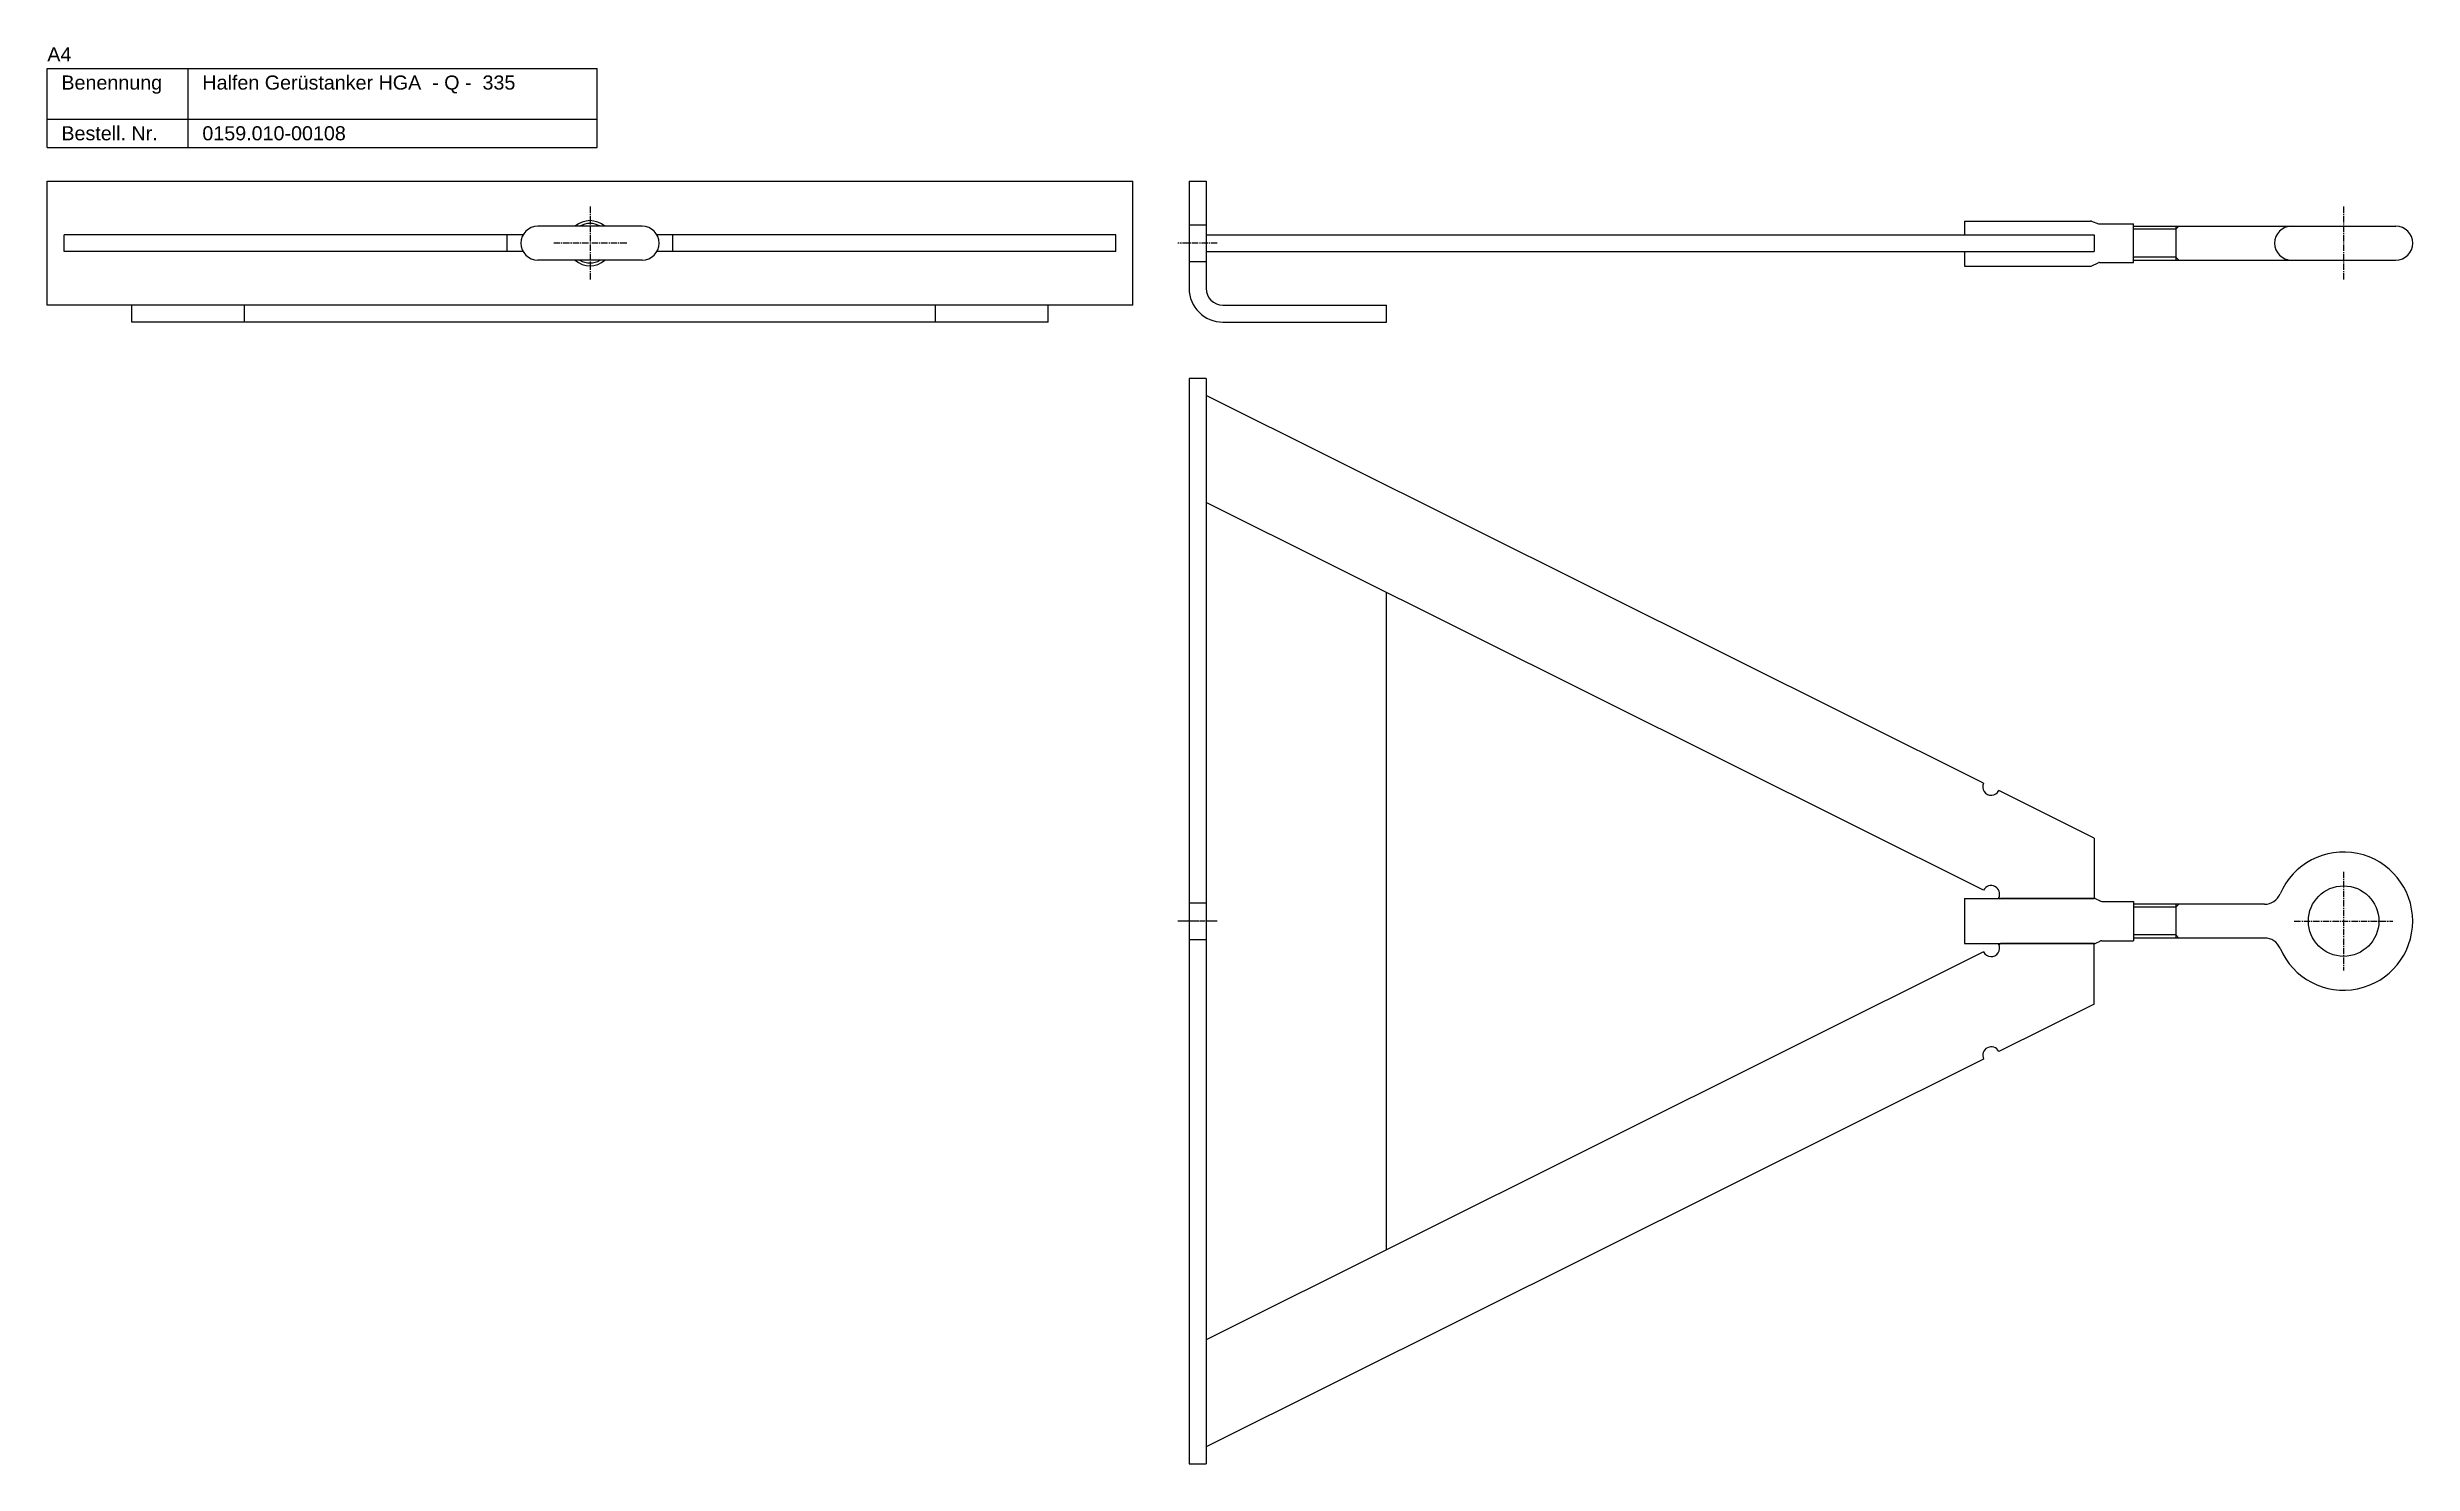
# Model space of a CAD drawing. Header units: inches. Extents: x 9 to 6602, y 8 to 536.
# Drawn here: x 4823 to 5662, y 33 to 536 of the extents above; entities that cross this region are included whole.
import ezdxf

# ---------------------------------------------------------------- set-up
doc = ezdxf.new("R2010")
doc.units = ezdxf.units.IN
doc.header["$MEASUREMENT"] = 0
doc.linetypes.add('MITTE2', pattern=[1.125, 0.75, -0.125, 0.125, -0.125])
doc.linetypes.add('VERDECKT2', pattern=[0.1875, 0.125, -0.0625])
doc.layers.add('Halfen', color=2, linetype='Continuous')
doc.styles.add('ARIAL50', font='ARIAL.TTF', dxfattribs={"height": 5})

msp = doc.modelspace()

# ---------------------------------------------------------------- linework, layer by layer
at = {"layer": 'Halfen'}
for p, q in [((4823.15, 528.16), (5018.15, 528.16)), ((4823.15, 500.16), (4823.15, 528.16)), ((4873.15, 500.16), (4873.15, 528.16)), ((5018.15, 500.16), (5018.15, 528.16)), ((4823.15, 510.16), (5018.15, 510.16)), ((4823.15, 500.16), (5018.15, 500.16)), ((4823.15, 488.16), (5208.15, 488.16)), ((4823.15, 444.16), (4823.15, 488.16)), ((5208.15, 444.16), (5208.15, 488.16)), ((5228.15, 488.16), (5228.15, 450.16)), ((5228.15, 488.16), (5234.15, 488.16)), ((5234.15, 488.16), (5234.15, 450.16)), ((5034.15, 472.16), (4997.15, 472.16)), ((5503.15, 474.01), (5547.88, 474.01)), ((5503.15, 474.01), (5503.15, 469.16)), ((5548.22, 473.95), (5550.68, 473.07)), ((5551.02, 473.01), (5563.15, 473.01)), ((5563.15, 459.31), (5563.15, 473.01)), ((5563.15, 472.16), (5656.15, 472.16)), ((4991.95, 469.16), (4829.15, 469.16)), ((4829.15, 463.16), (4829.15, 469.16)), ((4991.95, 463.16), (4829.15, 463.16)), ((4986.24, 463.16), (4986.24, 469.16)), ((5202.15, 469.16), (5039.35, 469.16)), ((5202.15, 463.16), (5039.35, 463.16)), ((5045.06, 463.16), (5045.06, 469.16)), ((5202.15, 463.16), (5202.15, 469.16)), ((5234.15, 469.16), (5549.15, 469.16)), ((5234.15, 463.16), (5549.15, 463.16)), ((5503.15, 463.16), (5503.15, 458.01)), ((5549.15, 469.16), (5549.15, 463.16)), ((5034.15, 460.16), (4997.15, 460.16)), ((5503.15, 458.01), (5547.88, 458.01)), ((5548.32, 458.11), (5550.58, 459.21)), ((5551.02, 459.31), (5563.15, 459.31)), ((5563.15, 460.16), (5656.15, 460.16)), ((5208.15, 444.16), (4823.15, 444.16)), ((4853.15, 438.16), (4853.15, 444.16)), ((5178.15, 438.16), (4853.15, 438.16)), ((4893.15, 438.16), (4893.15, 444.16)), ((5138.15, 438.16), (5138.15, 444.16)), ((5178.15, 438.16), (5178.15, 444.16)), ((5240.15, 444.16), (5298.15, 444.16)), ((5240.15, 438.16), (5298.15, 438.16)), ((5298.15, 438.16), (5298.15, 444.16)), ((5228.15, 418.16), (5228.15, 33.16)), ((5234.15, 418.16), (5228.15, 418.16)), ((5234.15, 418.16), (5234.15, 33.16)), ((5509.97, 274.62), (5234.15, 412.16)), ((5509.97, 236.62), (5234.15, 374.17)), ((5298.15, 109.07), (5298.15, 342.25)), ((5549.15, 255.08), (5515.34, 271.94)), ((5549.15, 255.08), (5549.15, 233.66)), ((5503.15, 233.66), (5549.15, 233.66)), ((5503.15, 233.66), (5503.15, 217.66)), ((5515.34, 233.95), (5515.9, 233.66)), ((5549.15, 233.66), (5515.9, 233.66)), ((5549.81, 233.51), (5551.24, 232.81)), ((5551.89, 232.66), (5563.15, 232.66)), ((5563.15, 232.66), (5563.15, 218.66)), ((5609.61, 231.66), (5563.15, 231.66)), ((5549.81, 217.81), (5551.24, 218.51)), ((5551.89, 218.66), (5563.15, 218.66)), ((5609.61, 219.66), (5563.15, 219.66)), ((5509.97, 214.7), (5234.15, 77.16)), ((5503.15, 217.66), (5549.15, 217.66)), ((5515.34, 217.38), (5515.9, 217.66)), ((5549.15, 217.66), (5515.9, 217.66)), ((5549.15, 196.25), (5549.15, 217.66)), ((5549.15, 196.25), (5515.34, 179.39)), ((5509.97, 176.71), (5234.15, 39.16)), ((5228.15, 33.16), (5234.15, 33.16))]:
    msp.add_line(p, q, dxfattribs=at)
at = {"layer": 'Halfen', "color": 1, "linetype": 'MITTE2', "ltscale": 3}
for p, q in [((5015.65, 479.16), (5015.65, 453.17)), ((5637.65, 479.16), (5637.65, 453.16)), ((5028.65, 466.16), (5002.65, 466.16)), ((5238.15, 466.16), (5224.15, 466.16)), ((5637.65, 243.16), (5637.65, 208.16)), ((5620.15, 225.66), (5655.15, 225.66))]:
    msp.add_line(p, q, dxfattribs=at)
at = {"layer": 'Halfen', "color": 1, "linetype": 'VERDECKT2', "ltscale": 1.5}
for p, q in [((5228.15, 472.66), (5234.15, 472.66)), ((5228.15, 459.66), (5234.15, 459.66)), ((5228.15, 232.16), (5234.15, 232.16)), ((5228.15, 219.16), (5234.15, 219.16))]:
    msp.add_line(p, q, dxfattribs=at)
at = {"layer": 'Halfen', "color": 1}
for p, q in [((5578.15, 471.09), (5563.15, 471.09)), ((5578.15, 472.16), (5578.15, 460.16)), ((5578.15, 471.09), (5579.15, 472.16)), ((5578.15, 461.24), (5563.15, 461.24)), ((5578.15, 461.24), (5579.15, 460.16)), ((5578.15, 230.59), (5563.15, 230.59)), ((5578.15, 231.66), (5578.15, 219.66)), ((5578.15, 230.59), (5579.15, 231.66)), ((5578.15, 220.74), (5563.15, 220.74)), ((5578.15, 220.74), (5579.15, 219.66))]:
    msp.add_line(p, q, dxfattribs=at)
at = {"layer": 'Halfen', "color": 1, "linetype": 'MITTE2'}
msp.add_line((5238.15, 225.66), (5224.15, 225.66), dxfattribs=at)
at = {"layer": 'Halfen'}
msp.add_circle((5637.65, 225.66), 12.5, dxfattribs=at)
for centre, radius, start, end in [((4997.15, 466.16), 6, 90, 270), ((5015.65, 466.16), 8, 48.59038, 131.40962), ((5015.65, 466.16), 7, 58.99728, 121.00272), ((5034.15, 466.16), 6, 270, 90), ((5547.88, 473.01), 1, 70.25435, 90), ((5551.02, 474.01), 1, 250.25435, 270), ((5619.15, 466.16), 6, 90, 270), ((5656.15, 466.16), 6, 270, 90), ((5015.65, 466.16), 8, 228.59038, 311.40962), ((5015.65, 466.16), 7, 238.99728, 301.00272), ((5547.88, 459.01), 1, 270, 295.93155), ((5551.02, 458.31), 1, 90, 115.93155), ((5240.15, 450.16), 12, 180, 270), ((5240.15, 450.16), 6, 180, 270), ((5512.65, 273.28), 3, 153.49506, 333.49506), ((5637.65, 225.66), 24.5, 203.16888, 156.83112), ((5512.65, 235.28), 3, 333.49506, 153.49506), ((5609.61, 237.66), 6, 270, 336.83112), ((5549.15, 232.16), 1.5, 63.99577, 90), ((5551.89, 234.16), 1.5, 243.99577, 270), ((5551.89, 217.16), 1.5, 90, 116.00423), ((5609.61, 213.66), 6, 23.16888, 90), ((5512.65, 216.04), 3, 206.50494, 26.50494), ((5549.15, 219.16), 1.5, 270, 296.00423), ((5512.65, 178.05), 3, 26.50494, 206.50494)]:
    msp.add_arc(centre, radius, start, end, dxfattribs=at)

# ---------------------------------------------------------------- texts
at = {"layer": 'Halfen', "style": 'ARIAL50'}
for s, p in [('A4', (4823.15, 530.66)), ('Benennung', (4828.15, 520.66)), ('Halfen Gerüstanker HGA  - Q -  335', (4878.15, 520.66)), ('Bestell. Nr.', (4828.15, 502.66)), ('0159.010-00108', (4878.15, 502.66))]:
    msp.add_text(s, height=5, dxfattribs=at).set_placement(p)

doc.saveas('drawing.dxf')
